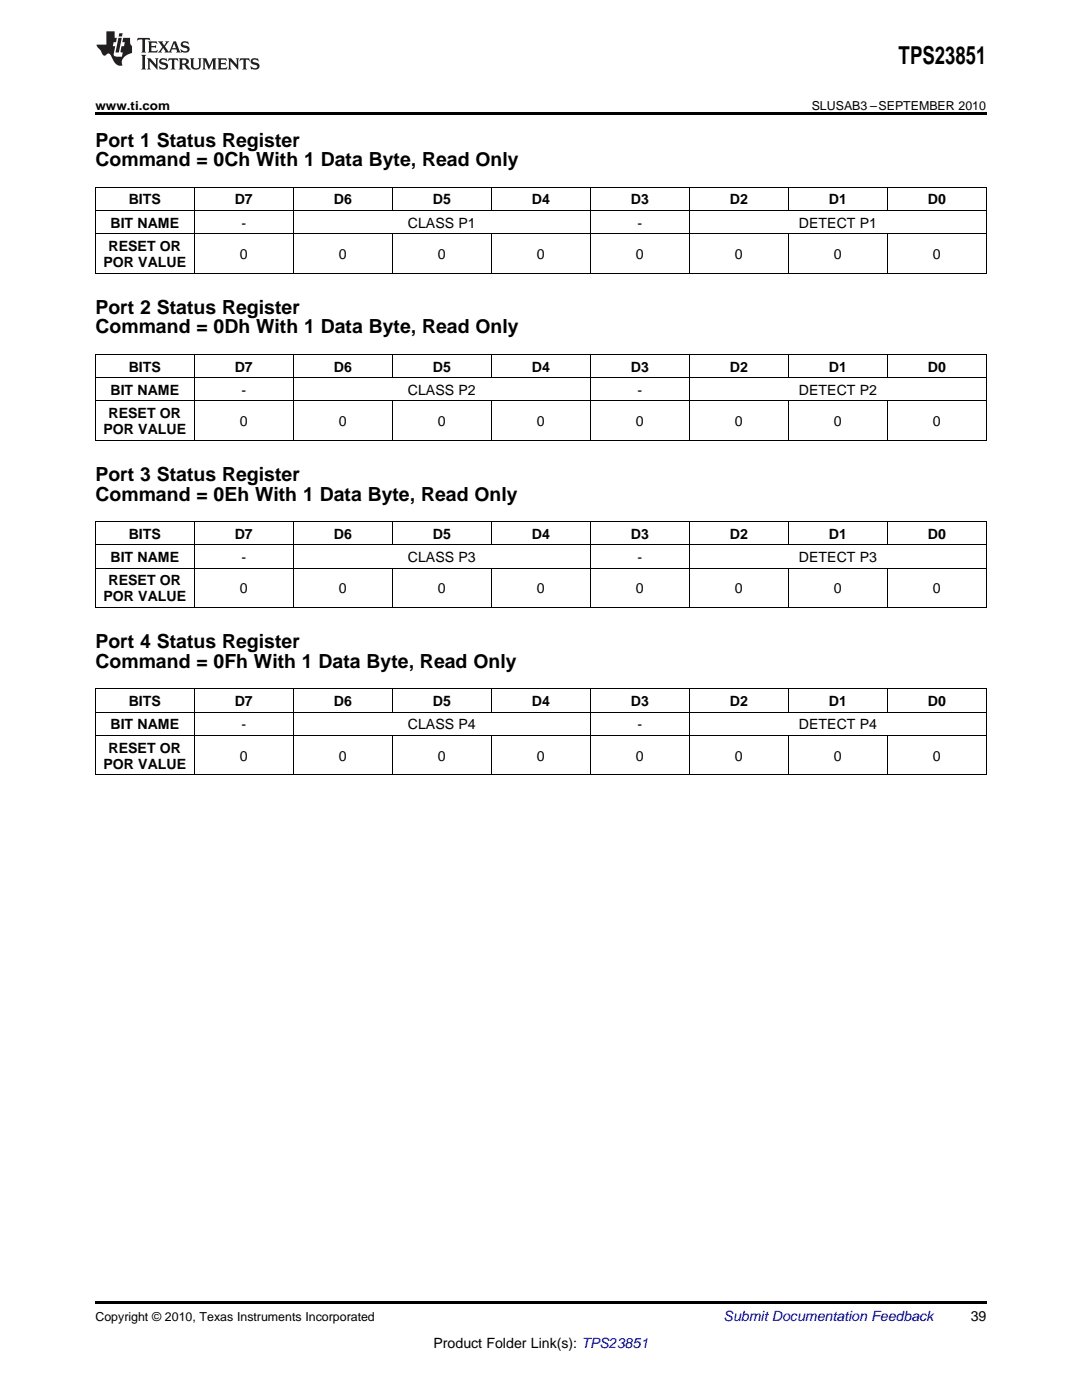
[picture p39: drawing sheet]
<svg xmlns="http://www.w3.org/2000/svg" width="216mm" height="279mm" viewBox="0 0 216 279" stroke-linecap="round" stroke-linejoin="round" font-family="sans-serif">
<defs><g id="words">
<text font-size="4.9" x="179.3" y="12.8">TPS23851</text>
<g font-size="3.9">
<text x="19" y="29.3">Port 1 Status Register</text>
<text x="19" y="33.2">Command = 0Ch With 1 Data Byte, Read Only</text>
<text x="19" y="62.7">Port 2 Status Register</text>
<text x="19" y="66.5">Command = 0Dh With 1 Data Byte, Read Only</text>
<text x="19" y="96">Port 3 Status Register</text>
<text x="19" y="99.9">Command = 0Eh With 1 Data Byte, Read Only</text>
<text x="19" y="129.4">Port 4 Status Register</text>
<text x="19" y="133.3">Command = 0Fh With 1 Data Byte, Read Only</text>
</g>
<g font-size="2.8">
<text x="25.7" y="40.8">BITS</text>
<text x="46.8" y="40.8">D7</text>
<text x="66.6" y="40.8">D6</text>
<text x="86.4" y="40.8">D5</text>
<text x="106.1" y="40.8">D4</text>
<text x="125.9" y="40.8">D3</text>
<text x="145.6" y="40.8">D2</text>
<text x="165.4" y="40.8">D1</text>
<text x="185.1" y="40.8">D0</text>
<text x="22" y="45.4">BIT NAME</text>
<text x="48.2" y="45.4">-</text>
<text x="81.4" y="45.4">CLASS P1</text>
<text x="127.2" y="45.4">-</text>
<text x="159.4" y="45.4">DETECT P1</text>
<text x="20.6" y="53.3">POR VALUE</text>
<text x="21.7" y="50.1">RESET OR</text>
<text x="47.9" y="51.7">0</text>
<text x="67.6" y="51.7">0</text>
<text x="87.4" y="51.7">0</text>
<text x="107.1" y="51.7">0</text>
<text x="126.9" y="51.7">0</text>
<text x="146.6" y="51.7">0</text>
<text x="166.4" y="51.7">0</text>
<text x="186.2" y="51.7">0</text>
<text x="25.7" y="74.2">BITS</text>
<text x="46.8" y="74.2">D7</text>
<text x="66.6" y="74.2">D6</text>
<text x="86.4" y="74.2">D5</text>
<text x="106.1" y="74.2">D4</text>
<text x="125.9" y="74.2">D3</text>
<text x="145.6" y="74.2">D2</text>
<text x="165.4" y="74.2">D1</text>
<text x="185.1" y="74.2">D0</text>
<text x="21.7" y="83.5">RESET OR</text>
<text x="22" y="78.8">BIT NAME</text>
<text x="48.2" y="78.8">-</text>
<text x="81.4" y="78.8">CLASS P2</text>
<text x="127.2" y="78.8">-</text>
<text x="159.4" y="78.8">DETECT P2</text>
<text x="20.6" y="86.6">POR VALUE</text>
<text x="47.9" y="85.1">0</text>
<text x="67.6" y="85.1">0</text>
<text x="87.4" y="85.1">0</text>
<text x="107.1" y="85.1">0</text>
<text x="126.9" y="85.1">0</text>
<text x="146.6" y="85.1">0</text>
<text x="166.4" y="85.1">0</text>
<text x="186.2" y="85.1">0</text>
<text x="25.7" y="107.5">BITS</text>
<text x="46.8" y="107.5">D7</text>
<text x="66.6" y="107.5">D6</text>
<text x="86.4" y="107.5">D5</text>
<text x="106.1" y="107.5">D4</text>
<text x="125.9" y="107.5">D3</text>
<text x="145.6" y="107.5">D2</text>
<text x="165.4" y="107.5">D1</text>
<text x="185.1" y="107.5">D0</text>
<text x="22" y="112.2">BIT NAME</text>
<text x="48.2" y="112.2">-</text>
<text x="81.4" y="112.2">CLASS P3</text>
<text x="127.2" y="112.2">-</text>
<text x="159.4" y="112.2">DETECT P3</text>
<text x="21.7" y="116.8">RESET OR</text>
<text x="47.9" y="118.4">0</text>
<text x="67.6" y="118.4">0</text>
<text x="87.4" y="118.4">0</text>
<text x="107.1" y="118.4">0</text>
<text x="126.9" y="118.4">0</text>
<text x="146.6" y="118.4">0</text>
<text x="166.4" y="118.4">0</text>
<text x="186.2" y="118.4">0</text>
<text x="20.6" y="120">POR VALUE</text>
<text x="25.7" y="140.9">BITS</text>
<text x="46.8" y="140.9">D7</text>
<text x="66.6" y="140.9">D6</text>
<text x="86.4" y="140.9">D5</text>
<text x="106.1" y="140.9">D4</text>
<text x="125.9" y="140.9">D3</text>
<text x="145.6" y="140.9">D2</text>
<text x="165.4" y="140.9">D1</text>
<text x="185.1" y="140.9">D0</text>
<text x="22" y="145.6">BIT NAME</text>
<text x="48.2" y="145.6">-</text>
<text x="81.4" y="145.6">CLASS P4</text>
<text x="127.2" y="145.6">-</text>
<text x="159.4" y="145.6">DETECT P4</text>
<text x="20.6" y="153.4">POR VALUE</text>
<text x="21.7" y="150.2">RESET OR</text>
<text x="47.9" y="151.8">0</text>
<text x="67.6" y="151.8">0</text>
<text x="87.4" y="151.8">0</text>
<text x="107.1" y="151.8">0</text>
<text x="126.9" y="151.8">0</text>
<text x="146.6" y="151.8">0</text>
<text x="166.4" y="151.8">0</text>
<text x="186.2" y="151.8">0</text>
<text x="193.7" y="263.6">39</text>
<text x="86.5" y="269">Product Folder Link(s): TPS23851</text>
</g>
<text font-size="2.8" fill="#0000c8" x="144.4" y="263.6">Submit Documentation Feedback</text>
<g font-size="2.5">
<text x="19" y="21.9">www.ti.com</text>
<text x="162" y="21.9">SLUSAB3 –SEPTEMBER 2010</text>
<text x="19" y="263.6">Copyright © 2010, Texas Instruments Incorporated</text>
</g>
</g></defs>
<g fill="#231f20">
<path d="M27.5 7.6l-.1 .5 .4-.2h.6v.1v2.1l-.2 .4h1l-.3-.4v-2.1l.1-.1h.5l.5 .2-.2-.5zM29.5 8.3l.2 .3v1.5l-.2 .4h1.8l.2-.6a1.04 1.04 0 0 1-1.3 .2v-.7h.6l.3 .2v-.6l-.3 .2h-.6v-.6l.8-.1 .4 .3-.2-.5zM31.5 8.3l.9 1.1-.9 1.1h.8l-.2-.2 .5-.7 .4 .7-.2 .2h1.5l-.1-.2 .1-.4h.9l.1 .4-.2 .2h1l-.3-.3-.7-1.9h-.5l-.9 2-.8-1 .9-1h-.8l.1 .3-.3 .5-.4-.6 .2-.2zM34.7 8.6l.4 1h-.7zM36.3 8.4a.63 .63 0 0 0-.2 .7 .63 .63 0 0 0 .6 .4l.6 .2 .1 .2a.75 .75 0 0 1-.7 .4 .75 .75 0 0 1-.6-.5l.1 .7 .1-.1a1.11 1.11 0 0 0 1.5-.6 1.13 1.13 0 0 0-1.2-.8l-.1-.4a1.04 1.04 0 0 1 1.2 .2l-.2-.5-.1 .1-.5-.2zM28.2 10.9l.2 .4v2.2l-.2 .4h1l-.3-.4v-2.2l.3-.4zM29.3 11.6l.3 .4v1.5l-.3 .4h.8l-.2-.4v-1.3l1.5 1.7v-1.9l.2-.4h-.7l.2 .4v.9l-1.1-1.3zM32 11.8a.62 .62 0 0 0-.2 .7 .62 .62 0 0 0 .6 .4l.6 .1 .1 .3a.76 .76 0 0 1-.7 .3 .76 .76 0 0 1-.6-.4l.1 .7 .1-.1a1.11 1.11 0 0 0 1.5-.6 1.13 1.13 0 0 0-1.2-.8l-.1-.4a1.04 1.04 0 0 1 1.2 .2l-.2-.6-.1 .1-.5-.1zM33.7 11.6l-.2 .6a.61 .61 0 0 1 .8-.3v1.6l-.2 .4h.9l-.2-.4v-1.6a.63 .63 0 0 1 .8 .3l-.2-.6zM35.6 11.6l.3 .4v1.5l-.3 .4h1l-.2-.2v-.8l.5 .2a.76 .76 0 0 0 1.2 .7l-1-1a.58 .58 0 0 0 .6-.5 .58 .58 0 0 0-.5-.6zM36.4 11.9h.1a.45 .45 0 0 1 .5 .1 .45 .45 0 0 1 .1 .5l-.7 .2zM37.9 11.6l.2 .2a2.17 2.17 0 0 0 .3 1.9 .99 .99 0 0 0 1.6-.6v-1.1l.2-.4h-.7l.2 .2a1.92 1.92 0 0 1-.2 1.8 .6 .6 0 0 1-.9-.5v-1.1l.2-.4zM40.4 11.6l.2 .4v1.5l-.2 .4h.7l-.2-.4v-1.4l.8 1.8 .8-1.8v1.4l-.2 .4h.9l-.2-.4v-1.5l.2-.4h-.8l-.6 1.5-.6-1.5zM43.4 11.6l.2 .4v1.5l-.2 .4h1.8l.2-.6a1.04 1.04 0 0 1-1.3 .1v-.6h.5l.4 .2v-.6l-.4 .2h-.5v-.7h.8l.3 .3-.1-.6zM45.5 11.6l.2 .4v1.5l-.2 .4h.7l-.2-.4v-1.3l1.5 1.7v-1.9l.2-.4h-.7l.2 .4v.9l-1.1-1.3zM47.9 11.6l-.1 .6a.61 .61 0 0 1 .8-.3v1.6l-.3 .4h1l-.3-.4 .1-1.6a.63 .63 0 0 1 .7 .3l-.1-.6zM50.2 11.8a.62 .62 0 0 0-.2 .7 .62 .62 0 0 0 .6 .4l.6 .1 .2 .3a.76 .76 0 0 1-.8 .3 .76 .76 0 0 1-.6-.4l.1 .7 .2-.1a1.11 1.11 0 0 0 1.5-.6 1.13 1.13 0 0 0-1.3-.8l-.1-.4a1.04 1.04 0 0 1 1.2 .2l-.1-.6-.2 .1-.5-.1z"/>
<path d="M21.2 6.3v2.6h-1.9l.1 .4 .7 .9a.91 .91 0 0 0 1 .8 .56 .56 0 0 1 .5-.3 .56 .56 0 0 1 .5 .3l.4 .8a1.53 1.53 0 0 0 1.9 1.2 1.54 1.54 0 0 1 1-2.1l.9-.3v-1.4a1.52 1.52 0 0 1-.3-1.6h-1.4l-.2 .8h.5l-.2 .8h-.4l-.2 1v.2l.4 .1-.2 .8a1.93 1.93 0 0 1-1.6-.3l.3-1.8h-.5l.2-.8h.4l.2-.8h-.4v-1.3zM23.6 7.6l-.6 2.9h.7l.6-2.9zM23.8 6.6l-.1 .7h.6l.2-.7z"/>
</g>
<path d="M19 22.5h177.8v.5h-177.8zM19 259.7h177.8v.5h-177.8z" fill="#000"/>
<g fill="none" stroke="#000" stroke-width=".2">
<path d="M19 37.3h177.8M19.1 37.4v17.1M38.8 37.4v17.1M58.5 37.4v17.1M78.3 37.4v4.7M98 37.4v4.7M117.8 37.4v17.1M137.5 37.4v17.1M157.3 37.4v4.7M177 37.4v4.7M196.8 37.4v17.1M19 54.5h177.8"/>
<path d="M19 46.7h177.8M19 42h177.8M78.3 46.7v7.8M98 46.7v7.8M157.3 46.7v7.8M177 46.7v7.8M19 75.4h177.8M19 70.7h177.8M19.1 70.8v17.1M38.8 70.8v17.1M58.5 70.8v17.1M78.3 70.8v4.6"/>
<path d="M98 70.8v4.6M117.8 70.8v17.1M137.5 70.8v17.1M157.3 70.8v4.6M177 70.8v4.6M196.8 70.8v17.1M19 87.9h177.8M19 80h177.8M78.3 80.1v7.8M98 80.1v7.8M157.3 80.1v7.8M177 80.1v7.8"/>
<path d="M19 113.4h177.8M19 108.7h177.8M19 104.1h177.8M19.1 104.1v17.2M38.8 104.1v17.2M58.5 104.1v17.2M78.3 104.1v4.7M78.3 113.5v7.8M98 104.1v4.7M98 113.5v7.8M117.8 104.1v17.2M137.5 104.1v17.2"/>
<path d="M157.3 104.1v4.7M157.3 113.5v7.8M177 104.1v4.7M177 113.5v7.8M196.8 104.1v17.2M19 137.5h177.8M19 121.2h177.8M19.1 137.5v17.2M38.8 137.5v17.2M58.5 137.5v17.2M78.3 137.5v4.7M98 137.5v4.7"/>
<path d="M117.8 137.5v17.2M137.5 137.5v17.2M157.3 137.5v4.7M177 137.5v4.7M196.8 137.5v17.2M19 154.6h177.8M19 146.8h177.8M19 142.1h177.8M78.3 146.8v7.9M98 146.8v7.9M157.3 146.8v7.9M177 146.8v7.9"/>
</g>
<use href="#words"/>
</svg>
